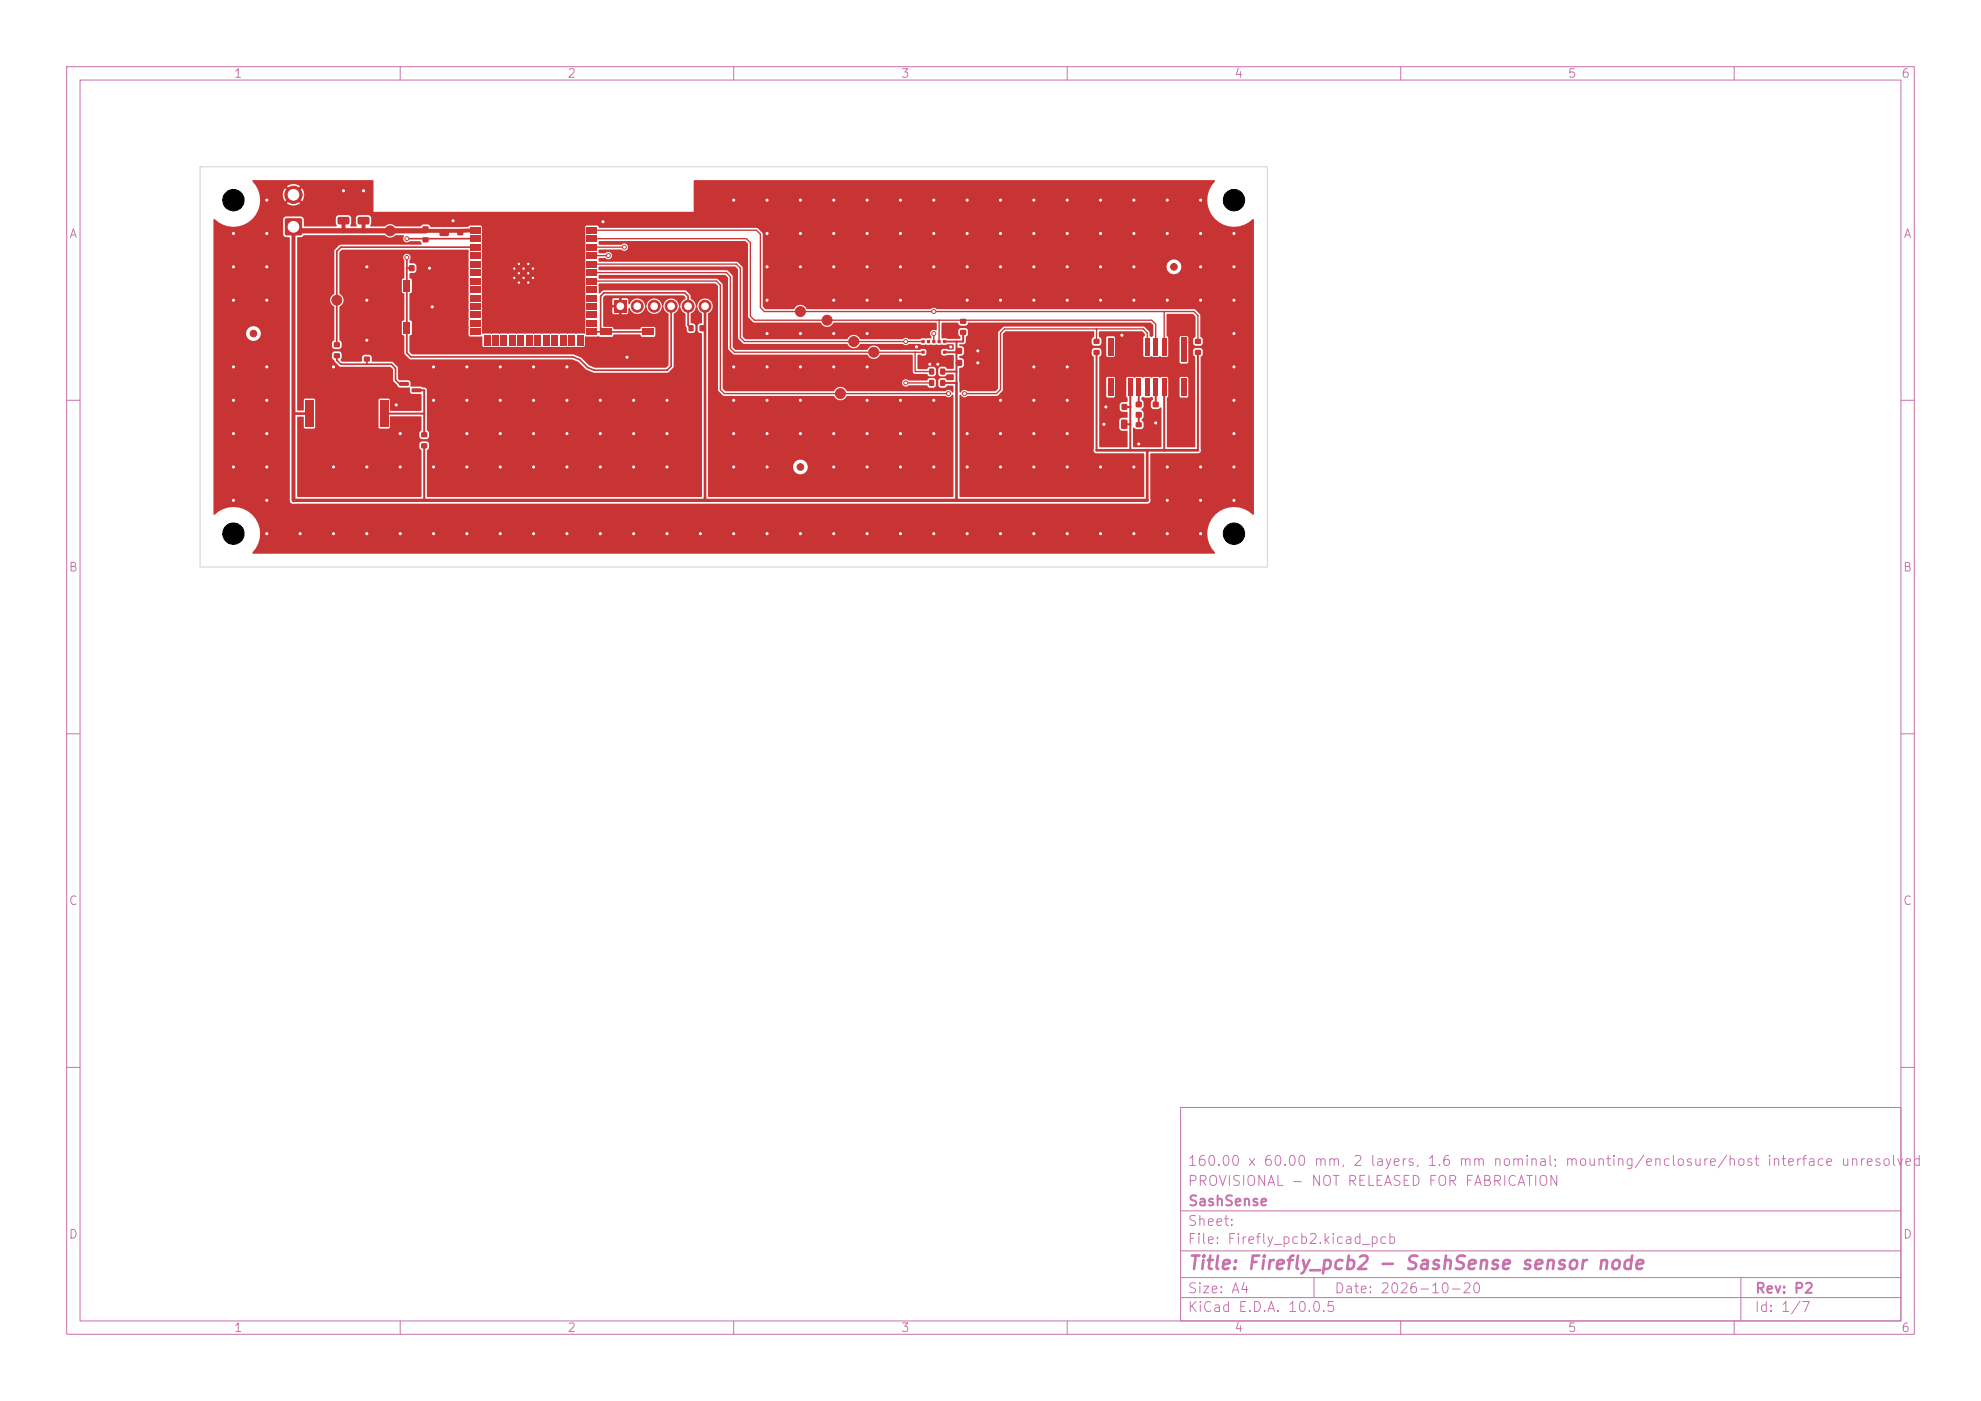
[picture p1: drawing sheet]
<svg xmlns="http://www.w3.org/2000/svg" width="297mm" height="210mm" viewBox="0 0 297 210" stroke-linecap="round" stroke-linejoin="round" font-family="sans-serif">
<defs><g id="words">
<text font-size="2" fill="#c872ab" x="178" y="190.8">Title: Firefly_pcb2 - SashSense sensor node</text>
<g font-size="1.5" fill="#c872ab">
<text x="178" y="178.1">PROVISIONAL - NOT RELEASED FOR FABRICATION</text>
<text x="178" y="175.1">160.00 x 60.00 mm, 2 layers, 1.6 mm nominal; mounting/enclosure/host interface unresolved</text>
<text x="178" y="184.1">Sheet:</text>
<text x="178" y="181.1">SashSense</text>
<text x="178" y="186.8">File: Firefly_pcb2.kicad_pcb</text>
<text x="178" y="197">KiCad E.D.A. 10.0.5</text>
<text x="178" y="194.2">Size: A4</text>
<text x="200" y="194.2">Date: 2026-10-20</text>
<text x="263" y="197">Id: 1/7</text>
<text x="263" y="194.2">Rev: P2</text>
</g>
<g font-size="1.3" fill="#c872ab">
<text x="35" y="12">1</text>
<text x="85" y="12">2</text>
<text x="135" y="12">3</text>
<text x="185" y="12">4</text>
<text x="235" y="12">5</text>
<text x="285" y="12">6</text>
<text x="10.3" y="36">A</text>
<text x="285.3" y="36">A</text>
<text x="10.2" y="86">B</text>
<text x="285.2" y="86">B</text>
<text x="10.2" y="136">C</text>
<text x="285.2" y="136">C</text>
<text x="10.2" y="186">D</text>
<text x="285.2" y="186">D</text>
<text x="35" y="200">1</text>
<text x="85" y="200">2</text>
<text x="135" y="200">3</text>
<text x="185" y="200">4</text>
<text x="235" y="200">5</text>
<text x="285" y="200">6</text>
</g>
</g></defs>
<g fill="none" stroke="#c872ab" stroke-width=".15">
<path d="M10 10h277v190h-277zM12 12h273v186h-273zM60 10v2M110 10v2M160 10v2M210 10v2M260 10v2M10 60h2M285 60h2M10 110h2M285 110h2M10 160h2"/>
<path d="M177 166h108v32h-108zM285 160h2M60 198v2M110 198v2M160 198v2M177 194.5h108M177 191.5h108M177 187.5h108M177 181.5h108M197 191.5v3M210 198v2M260 198v2"/>
<path d="M261 191.5v6.5"/>
</g>
<g fill="#c83434">
<path d="M168.2 60.6h.8v.8h-.8z"/>
<path d="M166.6 60.6h.8v.8h-.8z"/>
</g>
<circle cx="48" cy="30" r=".75" fill="#c83434" stroke="#c83434" stroke-width=".15"/>
<g fill="#c83434">
<path d="M68.6 34.5h.8v.7h-.8z"/>
<path d="M68.6 32.9h.8v.8h-.8z"/>
<path d="M65.9 34.5l1.3-.1 .1 .3v.5l-.2 .2h-1.1l-.1-.2z"/>
<path d="M65.9 32.6l1.3-.1 .1 .3v.5l-.2 .2h-1.1l-.1-.2z"/>
<path d="M141 55.3h.7v.8h-.7z"/>
<path d="M139.3 55.3h.7v.8h-.7z"/>
<path d="M172.9 60.2h.8v.8h-.8z"/>
<path d="M172.9 61.8h.8v.8h-.8z"/>
<path d="M92.1 45h1.8v1.8h-1.8z"/>
</g>
<g fill="#c83434" stroke="#c83434" stroke-width=".15">
<circle cx="95.5" cy="45.9" r=".9"/>
<circle cx="98.1" cy="45.9" r=".9"/>
<circle cx="100.6" cy="45.9" r=".9"/>
<circle cx="103.2" cy="45.9" r=".9"/>
<circle cx="105.7" cy="45.9" r=".9"/>
</g>
<g fill="#c83434">
<path d="M90 49.3h1.7v1h-1.7z"/>
<path d="M96.3 49.3h1.7v1h-1.7z"/>
<path d="M90 53.1h1.7v1h-1.7z"/>
<path d="M96.3 53.1h1.7v1h-1.7z"/>
<path d="M179.2 52.5h.8v.7h-.8z"/>
<path d="M179.2 50.8h.8v.7h-.8z"/>
</g>
<g fill="#c83434" stroke="#c83434" stroke-width=".15">
<circle cx="120" cy="70" r=".5"/>
<circle cx="124" cy="48" r=".75"/>
<circle cx="38" cy="50" r=".5"/>
</g>
<g fill="#c83434">
<path d="M59.9 57.3h1.3l.1 .5-.2 .1-1.2-.1-.1-.1z"/>
<path d="M59.9 59.2h1.3l.1 .5-.2 .1-1.2-.1-.1-.1z"/>
<path d="M61.7 58.2h1.4l.1 .5-.2 .1h-1.2l-.1-.1z"/>
</g>
<circle cx="58.5" cy="34.6" r=".75" fill="#c83434" stroke="#c83434" stroke-width=".15"/>
<g fill="#c83434">
<path d="M143.4 54h.8v.8h-.8z"/>
<path d="M145 54h.8v.8h-.8z"/>
<path d="M63.4 34h.8v.6h-.8z"/>
<path d="M63.4 35.6h.8v.7h-.8z"/>
<path d="M170.3 63.3h.8v.7h-.8z"/>
<path d="M170.3 65h.8v.7h-.8z"/>
<path d="M53.7 32.6l1.5-.1 .2 .3v.7l-.3 .2-1.3-.1-.2-.2z"/>
<path d="M53.7 29.6h1.5l.2 .2v.7l-.3 .2h-1.3l-.2-.2z"/>
<path d="M141.6 52.6h.3v.2h-.3z"/>
<path d="M141.4 52.6h.4v.4h-.4z"/>
<path d="M140.6 52.6h.4v.4h-.4z"/>
<path d="M139.8 52.6h.4v.4h-.4z"/>
<path d="M139 52.6h.4v.4h-.4z"/>
<path d="M138.2 52.6h.4v.4h-.4z"/>
<path d="M138.2 51.8h.4v.4h-.4z"/>
<path d="M138.2 51h.4v.4h-.4z"/>
<path d="M139 51h.4v.4h-.4z"/>
<path d="M139.8 51h.4v.4h-.4z"/>
<path d="M140.6 51h.4v.4h-.4z"/>
<path d="M141.4 51h.4v.4h-.4z"/>
<path d="M141.4 51.8h.4v.4h-.4z"/>
<path d="M45.8 60h1.2v4h-1.2z"/>
<path d="M57 60h1.2v4h-1.2z"/>
<path d="M143.4 52.2h.8v.8h-.8z"/>
<path d="M145 52.2h.8v.8h-.8z"/>
<path d="M70.5 32.8h1.5v.9h-1.5z"/>
<path d="M70.5 34.1h1.5v.9h-1.5z"/>
<path d="M70.5 35.3h1.5v.9h-1.5z"/>
<path d="M70.5 36.6h1.5v.9h-1.5z"/>
<path d="M70.5 37.9h1.5v.9h-1.5z"/>
<path d="M70.5 39.1h1.5v.9h-1.5z"/>
<path d="M70.5 40.4h1.5v.9h-1.5z"/>
<path d="M70.5 41.7h1.5v.9h-1.5z"/>
<path d="M70.5 43h1.5v.9h-1.5z"/>
<path d="M70.5 44.2h1.5v.9h-1.5z"/>
<path d="M70.5 45.5h1.5v.9h-1.5z"/>
<path d="M70.5 46.8h1.5v.9h-1.5z"/>
<path d="M70.5 48h1.5v.9h-1.5z"/>
<path d="M70.5 49.3h1.5v.9h-1.5z"/>
<path d="M72.6 50.3h.9v1.5h-.9z"/>
<path d="M73.8 50.3h.9v1.5h-.9z"/>
<path d="M75.1 50.3h.9v1.5h-.9z"/>
<path d="M76.4 50.3h.9v1.5h-.9z"/>
<path d="M77.6 50.3h.9v1.5h-.9z"/>
<path d="M78.9 50.3h.9v1.5h-.9z"/>
<path d="M80.2 50.3h.9v1.5h-.9z"/>
<path d="M81.5 50.3h.9v1.5h-.9z"/>
<path d="M82.7 50.3h.9v1.5h-.9z"/>
<path d="M84 50.3h.9v1.5h-.9z"/>
<path d="M85.3 50.3h.9v1.5h-.9z"/>
<path d="M86.5 50.3h.9v1.5h-.9z"/>
<path d="M88 49.3h1.5v.9h-1.5z"/>
<path d="M88 48h1.5v.9h-1.5z"/>
<path d="M88 46.8h1.5v.9h-1.5z"/>
<path d="M88 45.5h1.5v.9h-1.5z"/>
<path d="M88 44.2h1.5v.9h-1.5z"/>
<path d="M88 43h1.5v.9h-1.5z"/>
<path d="M88 41.7h1.5v.9h-1.5z"/>
<path d="M88 40.4h1.5v.9h-1.5z"/>
<path d="M88 39.1h1.5v.9h-1.5z"/>
<path d="M88 37.9h1.5v.9h-1.5z"/>
<path d="M88 36.6h1.5v.9h-1.5z"/>
<path d="M88 35.3h1.5v.9h-1.5z"/>
<path d="M88 34.1h1.5v.9h-1.5z"/>
<path d="M88 32.8h1.5v.9h-1.5z"/>
</g>
<g fill="#c83434" stroke="#c83434" stroke-width=".15">
<circle cx="77.1" cy="40.3" r=".3"/>
<circle cx="77.1" cy="41.7" r=".3"/>
<circle cx="77.8" cy="39.6" r=".3"/>
<circle cx="77.8" cy="41" r=".3"/>
<circle cx="77.8" cy="42.4" r=".3"/>
<circle cx="78.5" cy="40.3" r=".3"/>
</g>
<path d="M76.5 39h3.9v3.9h-3.9z" fill="#c83434"/>
<g fill="#c83434" stroke="#c83434" stroke-width=".15">
<circle cx="78.5" cy="41.7" r=".3"/>
<circle cx="79.2" cy="39.6" r=".3"/>
<circle cx="79.2" cy="41" r=".3"/>
<circle cx="79.2" cy="42.4" r=".3"/>
<circle cx="79.9" cy="40.3" r=".3"/>
<circle cx="79.9" cy="41.7" r=".3"/>
<circle cx="176" cy="40" r=".5"/>
</g>
<g fill="#c83434">
<path d="M50.7 32.6l1.5-.1 .2 .3v.7l-.3 .2-1.3-.1-.2-.2z"/>
<path d="M50.7 29.6h1.5l.2 .2v.7l-.3 .2h-1.3l-.2-.2z"/>
<path d="M54.6 53.5h.8v.7h-.8z"/>
<path d="M54.6 51.8h.8v.7h-.8z"/>
<path d="M50.1 51.3h.8v.7h-.8z"/>
<path d="M50.1 53h.8v.7h-.8z"/>
<path d="M63.2 66.5h.8v.7h-.8z"/>
<path d="M63.2 64.8h.8v.7h-.8z"/>
<path d="M170.3 60.2h.8v.8h-.8z"/>
<path d="M170.3 61.8h.8v.8h-.8z"/>
<path d="M164 52.5h.8v.7h-.8z"/>
<path d="M164 50.8h.8v.7h-.8z"/>
<path d="M168.1 62.9h.7l.2 .1v1.1l-.1 .2h-.6l-.2-.1z"/>
<path d="M166.2 62.9h.7l.2 .1v1.1l-.1 .2h-.6l-.2-.1z"/>
<path d="M177.1 50.7h.8v3.6h-.8z"/>
<path d="M174.2 50.7h.7v2.6h-.7z"/>
<path d="M172.9 50.7h.7v2.6h-.7z"/>
<path d="M171.7 50.7h.6v2.6h-.6z"/>
<path d="M170.4 50.7h.7v2.6h-.7z"/>
<path d="M169.1 50.7h.7v2.6h-.7z"/>
<path d="M166.1 50.7h.8v2.6h-.8z"/>
<path d="M166.1 56.8h.8v2.6h-.8z"/>
<path d="M169.1 56.8h.7v2.6h-.7z"/>
<path d="M170.4 56.8h.7v2.6h-.7z"/>
<path d="M171.7 56.8h.6v2.6h-.6z"/>
<path d="M172.9 56.8h.7v2.6h-.7z"/>
<path d="M174.2 56.8h.7v2.6h-.7z"/>
<path d="M177.1 56.8h.8v2.6h-.8z"/>
<path d="M104.9 48.8h.7v.8h-.7z"/>
<path d="M103.3 48.8h.6v.8h-.6z"/>
<path d="M144 49.5h.8v.7h-.8z"/>
<path d="M144 47.8h.8v.7h-.8z"/>
</g>
<g fill="#c83434" stroke="#c83434" stroke-width=".15">
<circle cx="120" cy="46.7" r=".75"/>
<circle cx="50.5" cy="45" r=".75"/>
</g>
<path d="M42.8 32.8h2.4v2.4h-2.4z" fill="#c83434"/>
<g fill="#c83434" stroke="#c83434" stroke-width=".15">
<circle cx="44" cy="29.2" r="1.3"/>
<circle cx="126" cy="59" r=".75"/>
</g>
<g fill="#c83434">
<path d="M60.5 48.3h1v1.7h-1z"/>
<path d="M60.5 42h1v1.7h-1z"/>
<path d="M64.3 48.3h1v1.7h-1z"/>
<path d="M64.3 42h1v1.7h-1z"/>
</g>
<g fill="#c83434" stroke="#c83434" stroke-width=".15">
<circle cx="128" cy="51.2" r=".75"/>
<circle cx="131" cy="52.8" r=".75"/>
</g>
<g fill="#c83434">
<path d="M61.3 39.8h.8v.8h-.8z"/>
<path d="M62.9 39.8h.8v.8h-.8z"/>
<path d="M141 57h.7v.8h-.7z"/>
<path d="M139.3 57h.7v.8h-.7z"/>
</g>
<g fill="#c83434" stroke="#c83434" stroke-width=".15">
<circle cx="185" cy="40" r=".3"/>
<circle cx="150" cy="45" r=".3"/>
<circle cx="155" cy="80" r=".3"/>
<circle cx="105" cy="80" r=".3"/>
<circle cx="140" cy="35" r=".3"/>
<circle cx="115" cy="80" r=".3"/>
<circle cx="175" cy="80" r=".3"/>
<circle cx="146.6" cy="54.4" r=".3"/>
<circle cx="35" cy="55" r=".3"/>
<circle cx="168.2" cy="50.3" r=".3"/>
<circle cx="70" cy="55" r=".3"/>
<circle cx="65" cy="60" r=".3"/>
<circle cx="125" cy="55" r=".3"/>
<circle cx="40" cy="60" r=".3"/>
<circle cx="115" cy="40" r=".3"/>
<circle cx="155" cy="55" r=".3"/>
<circle cx="170" cy="30" r=".3"/>
<circle cx="180" cy="45" r=".3"/>
<circle cx="80" cy="80" r=".3"/>
<circle cx="50" cy="55" r=".3"/>
<circle cx="35" cy="40" r=".3"/>
<circle cx="85" cy="65" r=".3"/>
<circle cx="110" cy="60" r=".3"/>
<circle cx="120" cy="35" r=".3"/>
<circle cx="160" cy="40" r=".3"/>
<circle cx="155" cy="45" r=".3"/>
<circle cx="175" cy="70" r=".3"/>
<circle cx="145" cy="45" r=".3"/>
<circle cx="115" cy="70" r=".3"/>
<circle cx="155" cy="40" r=".3"/>
<circle cx="185" cy="45" r=".3"/>
<circle cx="140" cy="65" r=".3"/>
<circle cx="125" cy="40" r=".3"/>
<circle cx="165.8" cy="61" r=".3"/>
<circle cx="135" cy="30" r=".3"/>
<circle cx="70" cy="70" r=".3"/>
<circle cx="185" cy="35" r=".3"/>
<circle cx="80" cy="55" r=".3"/>
<circle cx="150" cy="65" r=".3"/>
<circle cx="60" cy="65" r=".3"/>
<circle cx="110" cy="65" r=".3"/>
<circle cx="80" cy="70" r=".3"/>
<circle cx="175" cy="45" r=".3"/>
<circle cx="165.5" cy="63.6" r=".3"/>
<circle cx="110" cy="30" r=".3"/>
<circle cx="130" cy="80" r=".3"/>
<circle cx="110" cy="55" r=".3"/>
<circle cx="130" cy="55" r=".3"/>
<circle cx="115" cy="60" r=".3"/>
<circle cx="130" cy="40" r=".3"/>
<circle cx="140" cy="80" r=".3"/>
<circle cx="115" cy="35" r=".3"/>
<circle cx="170" cy="35" r=".3"/>
<circle cx="135" cy="70" r=".3"/>
<circle cx="125" cy="50" r=".3"/>
<circle cx="54.5" cy="28.6" r=".3"/>
<circle cx="137.4" cy="52" r=".3"/>
<circle cx="75" cy="60" r=".3"/>
<circle cx="95" cy="80" r=".3"/>
<circle cx="40" cy="30" r=".3"/>
<circle cx="185" cy="60" r=".3"/>
<circle cx="70" cy="60" r=".3"/>
<circle cx="145" cy="35" r=".3"/>
<circle cx="160" cy="65" r=".3"/>
<circle cx="150" cy="35" r=".3"/>
<circle cx="180" cy="70" r=".3"/>
<circle cx="135" cy="65" r=".3"/>
<circle cx="75" cy="80" r=".3"/>
<circle cx="170" cy="40" r=".3"/>
<circle cx="55" cy="80" r=".3"/>
<circle cx="60" cy="80" r=".3"/>
<circle cx="35" cy="35" r=".3"/>
<circle cx="110" cy="70" r=".3"/>
<circle cx="130" cy="60" r=".3"/>
<circle cx="100" cy="60" r=".3"/>
<circle cx="160" cy="35" r=".3"/>
<circle cx="130" cy="35" r=".3"/>
<circle cx="135" cy="40" r=".3"/>
<circle cx="140" cy="70" r=".3"/>
<circle cx="185" cy="50" r=".3"/>
<circle cx="60" cy="70" r=".3"/>
<circle cx="75" cy="65" r=".3"/>
<circle cx="150" cy="70" r=".3"/>
<circle cx="110" cy="80" r=".3"/>
<circle cx="173.3" cy="63.4" r=".3"/>
<circle cx="145" cy="30" r=".3"/>
<circle cx="120" cy="65" r=".3"/>
<circle cx="55" cy="70" r=".3"/>
<circle cx="180" cy="75" r=".3"/>
<circle cx="35" cy="45" r=".3"/>
<circle cx="70" cy="80" r=".3"/>
<circle cx="120" cy="50" r=".3"/>
<circle cx="155" cy="65" r=".3"/>
<circle cx="165" cy="80" r=".3"/>
<circle cx="175" cy="35" r=".3"/>
<circle cx="135" cy="80" r=".3"/>
<circle cx="115" cy="30" r=".3"/>
<circle cx="85" cy="60" r=".3"/>
<circle cx="100" cy="80" r=".3"/>
<circle cx="75" cy="70" r=".3"/>
<circle cx="55" cy="45" r=".3"/>
<circle cx="55" cy="51" r=".3"/>
<circle cx="67.9" cy="33.1" r=".3"/>
<circle cx="155" cy="35" r=".3"/>
<circle cx="135" cy="35" r=".3"/>
<circle cx="85" cy="80" r=".3"/>
<circle cx="120" cy="30" r=".3"/>
<circle cx="125" cy="45" r=".3"/>
<circle cx="165" cy="45" r=".3"/>
<circle cx="180" cy="80" r=".3"/>
<circle cx="175" cy="75" r=".3"/>
<circle cx="140" cy="40" r=".3"/>
<circle cx="115" cy="50" r=".3"/>
<circle cx="80" cy="65" r=".3"/>
<circle cx="165" cy="40" r=".3"/>
<circle cx="135" cy="45" r=".3"/>
<circle cx="90" cy="65" r=".3"/>
<circle cx="155" cy="30" r=".3"/>
<circle cx="120" cy="55" r=".3"/>
<circle cx="140" cy="30" r=".3"/>
<circle cx="160" cy="30" r=".3"/>
<circle cx="175" cy="30" r=".3"/>
<circle cx="50" cy="70" r=".3"/>
<circle cx="165" cy="35" r=".3"/>
<circle cx="125" cy="30" r=".3"/>
<circle cx="35" cy="65" r=".3"/>
<circle cx="80" cy="60" r=".3"/>
<circle cx="59.4" cy="60.7" r=".3"/>
<circle cx="145" cy="65" r=".3"/>
<circle cx="160" cy="70" r=".3"/>
<circle cx="35" cy="75" r=".3"/>
<circle cx="145" cy="80" r=".3"/>
<circle cx="85" cy="70" r=".3"/>
<circle cx="160" cy="55" r=".3"/>
<circle cx="120" cy="40" r=".3"/>
<circle cx="40" cy="45" r=".3"/>
<circle cx="140" cy="60" r=".3"/>
<circle cx="55" cy="40" r=".3"/>
<circle cx="160" cy="45" r=".3"/>
<circle cx="64.8" cy="46" r=".3"/>
<circle cx="125" cy="80" r=".3"/>
<circle cx="35" cy="60" r=".3"/>
<circle cx="142.5" cy="52" r=".3"/>
<circle cx="185" cy="65" r=".3"/>
<circle cx="146.6" cy="52.6" r=".3"/>
<circle cx="160" cy="80" r=".3"/>
<circle cx="165" cy="70" r=".3"/>
<circle cx="65" cy="55" r=".3"/>
<circle cx="40" cy="70" r=".3"/>
<circle cx="120" cy="60" r=".3"/>
<circle cx="90" cy="60" r=".3"/>
<circle cx="45" cy="80" r=".3"/>
<circle cx="125" cy="70" r=".3"/>
<circle cx="180" cy="40" r=".3"/>
<circle cx="65" cy="80" r=".3"/>
<circle cx="139.4" cy="54.6" r=".3"/>
<circle cx="135" cy="60" r=".3"/>
<circle cx="90" cy="70" r=".3"/>
<circle cx="150" cy="40" r=".3"/>
<circle cx="170" cy="80" r=".3"/>
<circle cx="160" cy="60" r=".3"/>
<circle cx="155" cy="60" r=".3"/>
<circle cx="100" cy="70" r=".3"/>
<circle cx="95" cy="70" r=".3"/>
<circle cx="65" cy="70" r=".3"/>
<circle cx="90.4" cy="33.2" r=".3"/>
<circle cx="115" cy="55" r=".3"/>
<circle cx="90" cy="80" r=".3"/>
<circle cx="51.5" cy="28.6" r=".3"/>
<circle cx="155" cy="70" r=".3"/>
<circle cx="75" cy="55" r=".3"/>
<circle cx="130" cy="45" r=".3"/>
<circle cx="185" cy="75" r=".3"/>
<circle cx="170.7" cy="66.6" r=".3"/>
<circle cx="85" cy="55" r=".3"/>
<circle cx="94" cy="53.6" r=".3"/>
<circle cx="125" cy="65" r=".3"/>
<circle cx="150" cy="60" r=".3"/>
<circle cx="150" cy="30" r=".3"/>
<circle cx="180" cy="35" r=".3"/>
<circle cx="170" cy="45" r=".3"/>
<circle cx="40" cy="65" r=".3"/>
<circle cx="50" cy="80" r=".3"/>
<circle cx="115" cy="65" r=".3"/>
<circle cx="130" cy="70" r=".3"/>
<circle cx="40" cy="75" r=".3"/>
<circle cx="130" cy="50" r=".3"/>
<circle cx="95" cy="65" r=".3"/>
<circle cx="145" cy="70" r=".3"/>
<circle cx="70" cy="65" r=".3"/>
<circle cx="40" cy="55" r=".3"/>
<circle cx="95" cy="60" r=".3"/>
<circle cx="35" cy="70" r=".3"/>
<circle cx="130" cy="65" r=".3"/>
<circle cx="40" cy="35" r=".3"/>
<circle cx="170" cy="70" r=".3"/>
<circle cx="40" cy="40" r=".3"/>
<circle cx="180" cy="30" r=".3"/>
<circle cx="130" cy="30" r=".3"/>
<circle cx="40" cy="80" r=".3"/>
<circle cx="64.4" cy="40.2" r=".3"/>
<circle cx="140.6" cy="54.6" r=".3"/>
<circle cx="150" cy="80" r=".3"/>
<circle cx="120" cy="80" r=".3"/>
<circle cx="165" cy="30" r=".3"/>
<circle cx="185" cy="55" r=".3"/>
<circle cx="185" cy="70" r=".3"/>
<circle cx="100" cy="65" r=".3"/>
<circle cx="115" cy="45" r=".3"/>
<circle cx="125" cy="35" r=".3"/>
<circle cx="145" cy="40" r=".3"/>
<circle cx="91.2" cy="38.3" r=".3"/>
<circle cx="93.6" cy="37" r=".3"/>
<circle cx="61" cy="35.8" r=".3"/>
<circle cx="61" cy="38.6" r=".3"/>
<circle cx="140" cy="50" r=".3"/>
<circle cx="140" cy="46.7" r=".3"/>
<circle cx="135.8" cy="57.4" r=".3"/>
<circle cx="135.8" cy="51.2" r=".3"/>
<circle cx="144.6" cy="59" r=".3"/>
<circle cx="142.2" cy="59" r=".3"/>
</g>
<g fill="none" stroke="#c83434" stroke-width=".3">
<path d="M55 51v1.2M62.4 58.5h1.2v6.7M105.3 49.2h.4M139.2 53.9h1.6M139.4 53.9v.7M140.6 53.9v.7M141.3 55.7h2.1M141.6 52.8h1.8M143.4 51.2v6.2h-2.1M143.4 54.4h.4M143.4 52.6h.4M144.4 49.8v1.4h-2.8"/>
<path d="M164.4 52.8v14.7M168.2 50.3h2.5v1.7M169.5 50.3v1.7M169.5 58.1v9.4M170.7 58.1v2.5M173.3 58.1v2.5M174.5 58.1v9.4M179.6 52.8v14.7M57.6 62h6M63.6 66.8v8.2M165.8 61h1.2M168.5 63.6h1"/>
<path d="M168.6 61h.9M170.7 62.2v1.5M170.7 65.3v1.3M173.3 62.2v1.2"/>
</g>
<path d="M44 34.6v40.4M51.5 28.6v1.5M51.5 33.1v1.5M54.5 28.6v1.5M54.5 33.1v1.5M71.3 34.5l-7.5 .1" fill="none" stroke="#c83434" stroke-width=".6"/>
<path d="M44 34.6h19.8" fill="none" stroke="#c83434" stroke-width=".8"/>
<g fill="none" stroke="#c83434" stroke-width=".4">
<path d="M66.6 33l2.4 .3 2.3-.1M88.7 33.2h1.7M60.6 59.5l-1.2 1.2M63.3 40.2h1.1M64.8 42.9v6.3M90.8 53.6h6.3M105.7 45.9v29.1M143.4 57.4v17.6M145.4 52.6h1.2M145.4 54.4h1.2M44 62h2.4M164.4 67.5h15.2"/>
<path d="M165.5 63.6h1.1M172 67.5v7.5"/>
</g>
<path d="M44 75h128" fill="none" stroke="#c83434" stroke-width=".5"/>
<g fill="none" stroke="#c83434" stroke-width=".2">
<path d="M88.7 38.3h2.5M88.7 37.1h4.9M88.7 34.5h24.7l.6 .6v11l.6 .6h64.4l.6 .6v3.9M88.7 35.8h23.2l.6 .6v11l.6 .6h59.6l.6 .6v3.4M88.7 39.6h21.7l.6 .6v10.4l.6 .6h26.8M88.7 40.9h20.2l.6 .6v10.7l.6 .6h28.3M88.7 42.1h18.7l.6 .6v15.7l.6 .6h33.6M135.8 57.4h3.9M137.2 52.8v2.9h2.5M137.4 52h1M140 50v1.2M140.8 48v3.2"/>
<path d="M141.6 52h.9M144.4 48v.2M164.4 49.3v1.9M172 52v-2.1l-.6-.6h-20.8l-.6 .6v8.5l-.6 .6h-4.8M174.5 46.7v5.3"/>
</g>
<path d="M61 38.6v14.3l.6 .6h24.3l1 .4 1.2 1.2 1 .4h10.9l.6-.6v-9M61 35.8h10.3M71.3 37.1h-20.2l-.6 .6v14M50.5 53.3v.7l.6 .6h7.6l.6 .6v1.8l.6 .6h.7M55 53.8v.8M61 40.2h.7M88.7 49.8h8.4M103.6 49.2l-.4-.4v-4.4l-.5-.5h-12.2l-.4 .5v5.4M139.2 52.8v1.1M140 52.8v1.1M140.8 52.8v1.1" fill="none" stroke="#c83434" stroke-width=".25"/>
<g fill="#c83434">
<path d="M44.6 35.6l.6-.1 .4-.2h12.1a1.12 1.12 0 0 0 1.6 0h1.2l.1 .1a.58 .58 0 0 0 0 .8 .58 .58 0 0 0 .9 0h1.5a.3 .3 0 0 1 .1 .5h-12.1l-.9 .9v6.5a1.08 1.08 0 0 0-.6 .9 1.08 1.08 0 0 0 .6 1v4.9l-.3 .5v.6l.1 .2 .2 .1h.7l.3-.1 .1-.3v-.6l-.3-.3v-5.1a1.08 1.08 0 0 0 .6-.9 1.08 1.08 0 0 0-.6-1v-6.1l.4-.5h18.9l.1 .3-.1 12.5 .3 .3 1.8-.1v1.4l.2 .2h15l.2-.2v-1.3l.1-.1 3.9 .1 .4-.4h3.8l.4 .4h1.8l.2-.2v-1.1l-.3-.2h-1.7l-.4 .4h-3.8l-.3-.4h-1.3l-.1-4.5 .4-.2h11.7l.3 .3-.1 .2a1.49 1.49 0 0 0-.8 1.1h-.1a1.18 1.18 0 0 0-1.2-1.1 1.18 1.18 0 0 0-1.2 1.1 .29 .29 0 0 1-.3-.4 1.17 1.17 0 0 0-1.2-.7 1.17 1.17 0 0 0-1 1.1 .29 .29 0 0 1-.3-.4 1.21 1.21 0 0 0-1.2-.8 1.21 1.21 0 0 0-1.1 .9l-.1-.1v-.6l-.2-.2h-.8v.7h-.4v-.7h-.9l-.1 .2v.8h.7v.4h-.7v.8l.2 .2h.8v-.7h.4v.7h.8l.2-.2v-.7h.2a1.18 1.18 0 0 0 1.3 .8 1.18 1.18 0 0 0 1-1.1h.1a1.21 1.21 0 0 0 1.2 1.1 1.21 1.21 0 0 0 1.3-1.1l.2 .1a1.62 1.62 0 0 0 .7 1.1v7.6l-.4 .4h-10.6l-.9-.4-1.2-1.1-1.2-.5h-24.1l-.4-.4v-2.3l.4-.4v-1.7l-.4-.4v-3.8l.4-.4v-1.7l-.1-.2-.3-.1v-.7v-.1h.7l.2-.1 .1-.2v-.7l-.2-.4h-.8v-.5a.56 .56 0 0 0-.1-.8 .56 .56 0 0 0-.8 .1 .56 .56 0 0 0 .1 .8v2.5l-.4 .4v1.7l.4 .4v3.8l-.4 .4v1.7l.4 .4 .1 2.6 .7 .8 24.4 .1a3.2 3.2 0 0 1 2 1.4l1.3 .6 11.2-.1 .7-.9v-7.9a1.56 1.56 0 0 0 .9-1.1h.1a1.68 1.68 0 0 0 .8 1.2v1.7l.3 1 .3 .1h.5l.2-.1 .2-.2v-.8a.77 .77 0 0 0-.8-.4l.1-1.4a1.48 1.48 0 0 0 .8-1.1h.1a1.57 1.57 0 0 0 .7 1.1v1.4l-.4 .1-.2 .4 .1 .8 .5 .3v24.5h-41.1l-.1-.1v-6.9l.3-.4v-.6l-.1-.2-.2-.1h-.7l-.3 .1-.1 .3v.5l.3 .4-.1 7h-18.4l-.1-.1v-11.8l.1-.1h.8v1.5l.2 .2h1.5l.1-4.2-.3-.3-1.3 .1-.2 .2v1.5h-.9v-8.4h5.2v.6l.4 .5 .9 .8h7.5l.3 .4 .1 1.7 .7 .9 1.7 .1h.1v.7l.1 .2 1.6 .1v2.4l-.1 .1h-4.5l-.1-.1-.1-1.7h-1.5l-.2 .2 .1 4.1 .2 .2 1.4-.1 .1-1.8h4.6l.1 .1v2l-.3 .4v.7l.3 .2h.9l.2-.3v-.6l-.3-.4v-6.2l-.2-.2-.6-.1h-1.6l-.1-.7-.2-.3h-1.5l-.1-.3-.1-1.6-.7-.8-3.1-.1-.1-.8-.4-.2h-.7l-.2 .1-.1 .2v.7h-.1h-2.9l-.3-.2 .2-.4v-.6l-.1-.2-.3-.1h-.8l-.2 .4h-5.2z"/>
<path d="M89.8 42.5h17.5l.3 .4v15.5l.8 .9 16.6 .1a1.12 1.12 0 0 0 1 .6 1.12 1.12 0 0 0 1-.6h14.7a.6 .6 0 0 0 1-.2h.2v.1v15.2l-36.7-.1v-4.5h12.7a1.1 1.1 0 0 0 1.5 1.1 1.1 1.1 0 0 0 .3-1.8 1.1 1.1 0 0 0-1.8 .5v.2h-12.7v-22.9a1.18 1.18 0 0 0 .2-2 1.18 1.18 0 0 0-1.9 .9 .29 .29 0 0 1-.3-.4l-.3-.5-.3-.2-.1-.6-.8-.7h-12.2l-.7 .5-.1-1.2z"/>
<path d="M171.2 59.6l.2-.1 .2 .1 1.1-.1 .2 .1v.3l-.3 .4v.7l.1 .2 .2 .1h.7l.4-.2 .1 .1v5.8h-4.2v-2.9h.1l.4 .2h.7l.2-.1 .2-.2v-.6l-.4-.4 .4-.6-.1-.6-.2-.3a.14 .14 0 0 1-.1-.1 .14 .14 0 0 1 .1-.1l.2-.3 .1-.6-.4-.5z"/>
<path d="M141.2 48.4h2.4l.3 .4h.8l.3-.1 .2-.3h27.3l.4 .4v1.5l-.3 .2-.2-.2-.1-.6-.9-.8-20.9 .1-.9 .9v8.4l-.4 .3h-4.2a.55 .55 0 0 0-.9 .2l-.1 .1-.1-.2-.1-3.5a.62 .62 0 0 0 .7-.5v-.7a.68 .68 0 0 0-.7-.4v-.2a.62 .62 0 0 0 .7-.5v-.6a.55 .55 0 0 0-.6-.4v-.3h.7l.2-.2v-.9l.3-.4v-.6l-.1-.2-.2-.1h-.7l-.4 .2v.7l.3 .4-.1 .3-2.6-.1-.1-.1z"/>
<path d="M89.8 40h20.5l.3 .4v10.2l.8 .9 15.6 .1a1.12 1.12 0 0 0 1 .6 1.12 1.12 0 0 0 1-.6h6.4a.61 .61 0 0 0 .9 0h1.6l.3 .1 .6-.1 3 .1 .2-.1 1 .1-.1 .7h-1.6a.58 .58 0 0 0 0 .9l1.6-.1 .1 2-.1 .1h-.9l-.4-.3h-.7l-.2 .3v.9l.3 .2h.6l.4-.3h.9l.1 .8-.1 .1h-.9l-.4-.3h-.7l-.2 .3v.8l.1 .2 .3 .1h.5l.4-.3h.9v.9v.1h-.2a.6 .6 0 0 0-1-.2h-14.7a1.08 1.08 0 0 0-1-.6 1.08 1.08 0 0 0-1 .6h-16.2l-.4-.4v-.9h26.8a.58 .58 0 0 0 .4 .6 .58 .58 0 0 0 .7-.1h2.6l.4 .3h.7l.2-.1 .1-.2v-.8l-.1-.2-.3-.1h-.6l-.4 .3h-2.7a.55 .55 0 0 0-.6-.1 .55 .55 0 0 0-.4 .4h-26.8v-14.6l-.8-.9h-17.7l-.2-.4 .2-.2h18.9l.3 .5v10.5l.9 .9 20 .1a1.08 1.08 0 0 0 1 .6 1.08 1.08 0 0 0 1-.6h4.8v2.5l.2 .3 1.9 .1 .5 .3h.6l.3-.2v-.9l-.1-.2-.2-.1h-.7l-.4 .3h-1.3v-2.1h.3l.3 .1 .5-.1 .2-.2v-.4l-.3-.3h-.4l-.3 .1h-5.9a1.12 1.12 0 0 0-1-.6 1.12 1.12 0 0 0-1 .6h-19.8l-.3-.4v-10.6l-.8-.8-19.2-.1-.2-.3z"/>
<path d="M89.8 36.2h22l.3 .4 .1 11 .9 .8h9.9a1.12 1.12 0 0 0 1 .6 1.12 1.12 0 0 0 1-.6h15.3l.1 .1v1a.6 .6 0 0 0-.8 .2 .6 .6 0 0 0 0 .8v.2h-.1l-3.3 .1a.61 .61 0 0 0-.9 0h-6.3a1.12 1.12 0 0 0-1-.6 1.12 1.12 0 0 0-1 .6h-15.3l-.3-.4v-10.3l-.9-.8-20.7-.1-.1-.2 .1-.3h.9a.58 .58 0 0 0 .9 0 .58 .58 0 0 0 0-.8 .58 .58 0 0 0-.9 .1l-.9-.1-.1-.2 .1-.2 3.3-.1a.58 .58 0 0 0 .9 .1 .58 .58 0 0 0 0-.9 .58 .58 0 0 0-.9 .1h-3.2l-.2-.3z"/>
<path d="M32 32.9l.1-.1a4 4 0 0 0 5.6 .1h4.7l.1 2.3 .2 .3 .6 .1 .1 .1v39.4a.57 .57 0 0 0 .9 .4h127.8l.3-.2 .1-.2v-7.1h7.2a.47 .47 0 0 0 .3-.7v-13.8l.3-.4v-.6l-.1-.2-.2-.1h-.8l-.2 .1-.1 .3v.5l.3 .4v13.5h-4.1l-.2-.1v-7.2l.2-.3v-2.7h1.7l.1 2.7 .2 .2h.8l.3-.2-.1-2.8-1-.1-.3 .2h-1.7l-.2-.2h-.7l-.3 .1-.3-.1h-.7l-.3 .1-.2-.1h-.8l-.3 .1-.2-.1h-.7l-.3 .1-.3-.1h-.7l-.2 .2v2.7l.1 .2 .1 .6-.1 .1h-.9l-.2 .4v.7l.1 .2 .2 .1 .8 .1 .1 .7-.1 .1-.9 .1-.3 .4v1l.1 .3 .3 .2h.8l.1 .1-.1 2.3h-4.1l-.1-.1v-10.2h1v2.7l.3 .2h.8l.2-.2 .1-2.7-.3-.2h-.9l-.2 .2h-1v-3.2l.3-.4v-.6l-.1-.2-.2-.1h-.7l-.3 .1-.1 .3v.5l.3 .4v13.8a.45 .45 0 0 0 .3 .7h7.2v6.4l-27.6 .1v-15.2v-.1h.2a.6 .6 0 0 0 1 .2h4.3l.9-.8 .1-8.5 .4-.4h13.1l.1 .1v.6l-.3 .5v.6l.2 .3h1l.2-.4v-.5l-.1-.3h.8v2.7l.3 .2h.8l.2-.2v-2.7l-.2-.2h-.8l-.3 .2h-.8l-.2-.2v-.7h6.5l.3 .4v.3l-.2 .2v2.7l.2 .2h.8l.3-.1 .2 .1h.7l.3-.1 .3 .1h.8l.1-.2v-2.7h1.7l.1 3.7 .2 .2h.8l.3-.2-.1-3.7-.2-.2h-.8l-.3 .2h-1.7l-.2-.3v-3.1l.1-.1h3.9l.3 .4v2.9l-.3 .4v.7l.1 .2 .2 .1h.7l.4-.2v-.7l-.3-.5-.1-3.2-.9-.9h-38.6a.61 .61 0 0 0-.9 0h-18.5a1.08 1.08 0 0 0-1-.6 1.08 1.08 0 0 0-1 .6h-4.2l-.4-.3v-6.1h60.5a1.1 1.1 0 0 0 1.5 1.1 1.1 1.1 0 0 0 .3-1.8 1.1 1.1 0 0 0-1.8 .5v.2h-60.5v-4.8l-1-.9h-23.5l-.4-.4h-1.5l-.3 .2v16l-15.3 .1-.1-.2-.1-.8v-15.2l-1.7-.1-.3 .2h-5.6l-.4-.3-.7-.1-.5 .3h-3.7a1.12 1.12 0 0 0-1.6 0h-2.2l.1-1.3-.1-.2-.3-.2h-1.4l-.3 .2-.2 .3 .1 .8 .1 .3-.1 .1h-.9l.1-.4v-.9l-.1-.2-.3-.2h-1.4l-.3 .2-.2 .3 .1 .8 .1 .3-.1 .1h-4.7l-.1-.1-.1-1.1-.4-.3-2.3 .1-.2 .1-.2 .3h-4.7l.1-.1a4 4 0 0 0 1.1-3.7h3.5v.5l.3 .6 .6-.6 .3 .3-.6 .6 .2 .1a1.59 1.59 0 0 0 1.8-.1l-.6-.6 .3-.3 .6 .6 .1-.2a1.59 1.59 0 0 0-.1-1.8l-.6 .6-.3-.3 .6-.6-.2-.1a1.59 1.59 0 0 0-1.8 .1l.6 .6-.3 .3-.6-.6-.3 .9h-3.5a5.7 5.7 0 0 0-1.1-2l18.1-.1 .1 .1v4.7h48v-4.7l.1-.1h78l.1 .1a4 4 0 0 0 0 5.7 4 4 0 0 0 5.7 0l.1 .1-.1 44.3a4.3 4.3 0 0 0-5.1-.5 4 4 0 0 0-.6 6.2l-.1 .1-144.3-.1a4.7 4.7 0 0 0 .9-4.4 4 4 0 0 0-6.6-1.3l-.1-.1v-27.2h4.9v.2a1.1 1.1 0 0 0 1.7 .8 1.1 1.1 0 0 0 0-1.8 1.1 1.1 0 0 0-1.7 .8h-4.9z"/>
</g>
<path d="M30 25h160v60h-160z" fill="none" stroke="#d0d2cd" stroke-width=".15"/>
<g fill="#fff" stroke="#fff" stroke-width=".15">
<circle cx="185" cy="40" r=".15"/>
<circle cx="150" cy="45" r=".15"/>
<circle cx="155" cy="80" r=".15"/>
<circle cx="105" cy="80" r=".15"/>
<circle cx="140" cy="35" r=".15"/>
<circle cx="115" cy="80" r=".15"/>
<circle cx="175" cy="80" r=".15"/>
<circle cx="146.6" cy="54.4" r=".15"/>
<circle cx="35" cy="55" r=".15"/>
<circle cx="168.2" cy="50.3" r=".15"/>
<circle cx="70" cy="55" r=".15"/>
<circle cx="65" cy="60" r=".15"/>
<circle cx="125" cy="55" r=".15"/>
<circle cx="40" cy="60" r=".15"/>
<circle cx="115" cy="40" r=".15"/>
<circle cx="155" cy="55" r=".15"/>
<circle cx="170" cy="30" r=".15"/>
<circle cx="180" cy="45" r=".15"/>
<circle cx="80" cy="80" r=".15"/>
<circle cx="50" cy="55" r=".15"/>
<circle cx="35" cy="40" r=".15"/>
<circle cx="85" cy="65" r=".15"/>
<circle cx="110" cy="60" r=".15"/>
<circle cx="120" cy="35" r=".15"/>
<circle cx="160" cy="40" r=".15"/>
<circle cx="155" cy="45" r=".15"/>
<circle cx="175" cy="70" r=".15"/>
<circle cx="145" cy="45" r=".15"/>
<circle cx="115" cy="70" r=".15"/>
<circle cx="155" cy="40" r=".15"/>
<circle cx="185" cy="45" r=".15"/>
<circle cx="140" cy="65" r=".15"/>
<circle cx="125" cy="40" r=".15"/>
<circle cx="165.8" cy="61" r=".15"/>
<circle cx="135" cy="30" r=".15"/>
<circle cx="70" cy="70" r=".15"/>
<circle cx="185" cy="35" r=".15"/>
<circle cx="80" cy="55" r=".15"/>
<circle cx="150" cy="65" r=".15"/>
<circle cx="60" cy="65" r=".15"/>
<circle cx="110" cy="65" r=".15"/>
<circle cx="80" cy="70" r=".15"/>
<circle cx="175" cy="45" r=".15"/>
<circle cx="165.5" cy="63.6" r=".15"/>
<circle cx="110" cy="30" r=".15"/>
<circle cx="130" cy="80" r=".15"/>
<circle cx="110" cy="55" r=".15"/>
<circle cx="130" cy="55" r=".15"/>
<circle cx="115" cy="60" r=".15"/>
<circle cx="130" cy="40" r=".15"/>
<circle cx="140" cy="80" r=".15"/>
<circle cx="115" cy="35" r=".15"/>
<circle cx="170" cy="35" r=".15"/>
<circle cx="135" cy="70" r=".15"/>
<circle cx="125" cy="50" r=".15"/>
<circle cx="54.5" cy="28.6" r=".15"/>
<circle cx="137.4" cy="52" r=".15"/>
<circle cx="75" cy="60" r=".15"/>
<circle cx="95" cy="80" r=".15"/>
<circle cx="40" cy="30" r=".15"/>
<circle cx="185" cy="60" r=".15"/>
<circle cx="70" cy="60" r=".15"/>
<circle cx="145" cy="35" r=".15"/>
<circle cx="160" cy="65" r=".15"/>
<circle cx="150" cy="35" r=".15"/>
<circle cx="180" cy="70" r=".15"/>
<circle cx="135" cy="65" r=".15"/>
<circle cx="75" cy="80" r=".15"/>
<circle cx="170" cy="40" r=".15"/>
<circle cx="55" cy="80" r=".15"/>
<circle cx="60" cy="80" r=".15"/>
<circle cx="35" cy="35" r=".15"/>
<circle cx="110" cy="70" r=".15"/>
<circle cx="130" cy="60" r=".15"/>
<circle cx="100" cy="60" r=".15"/>
<circle cx="160" cy="35" r=".15"/>
<circle cx="130" cy="35" r=".15"/>
<circle cx="135" cy="40" r=".15"/>
<circle cx="140" cy="70" r=".15"/>
<circle cx="185" cy="50" r=".15"/>
<circle cx="60" cy="70" r=".15"/>
<circle cx="75" cy="65" r=".15"/>
<circle cx="150" cy="70" r=".15"/>
<circle cx="110" cy="80" r=".15"/>
<circle cx="173.3" cy="63.4" r=".15"/>
<circle cx="145" cy="30" r=".15"/>
<circle cx="120" cy="65" r=".15"/>
<circle cx="55" cy="70" r=".15"/>
<circle cx="180" cy="75" r=".15"/>
<circle cx="35" cy="45" r=".15"/>
<circle cx="70" cy="80" r=".15"/>
<circle cx="120" cy="50" r=".15"/>
<circle cx="155" cy="65" r=".15"/>
<circle cx="165" cy="80" r=".15"/>
<circle cx="175" cy="35" r=".15"/>
<circle cx="135" cy="80" r=".15"/>
<circle cx="115" cy="30" r=".15"/>
<circle cx="85" cy="60" r=".15"/>
<circle cx="100" cy="80" r=".15"/>
<circle cx="75" cy="70" r=".15"/>
<circle cx="55" cy="45" r=".15"/>
<circle cx="55" cy="51" r=".15"/>
<circle cx="67.9" cy="33.1" r=".15"/>
<circle cx="155" cy="35" r=".15"/>
<circle cx="135" cy="35" r=".15"/>
<circle cx="85" cy="80" r=".15"/>
<circle cx="120" cy="30" r=".15"/>
<circle cx="125" cy="45" r=".15"/>
<circle cx="165" cy="45" r=".15"/>
<circle cx="180" cy="80" r=".15"/>
<circle cx="175" cy="75" r=".15"/>
<circle cx="140" cy="40" r=".15"/>
<circle cx="115" cy="50" r=".15"/>
<circle cx="80" cy="65" r=".15"/>
<circle cx="165" cy="40" r=".15"/>
<circle cx="135" cy="45" r=".15"/>
<circle cx="90" cy="65" r=".15"/>
<circle cx="155" cy="30" r=".15"/>
<circle cx="120" cy="55" r=".15"/>
<circle cx="140" cy="30" r=".15"/>
<circle cx="160" cy="30" r=".15"/>
<circle cx="175" cy="30" r=".15"/>
<circle cx="50" cy="70" r=".15"/>
<circle cx="165" cy="35" r=".15"/>
<circle cx="125" cy="30" r=".15"/>
<circle cx="35" cy="65" r=".15"/>
<circle cx="80" cy="60" r=".15"/>
<circle cx="59.4" cy="60.7" r=".15"/>
<circle cx="145" cy="65" r=".15"/>
<circle cx="160" cy="70" r=".15"/>
<circle cx="35" cy="75" r=".15"/>
<circle cx="145" cy="80" r=".15"/>
<circle cx="85" cy="70" r=".15"/>
<circle cx="160" cy="55" r=".15"/>
<circle cx="120" cy="40" r=".15"/>
<circle cx="40" cy="45" r=".15"/>
<circle cx="140" cy="60" r=".15"/>
<circle cx="55" cy="40" r=".15"/>
<circle cx="160" cy="45" r=".15"/>
<circle cx="64.8" cy="46" r=".15"/>
<circle cx="125" cy="80" r=".15"/>
<circle cx="35" cy="60" r=".15"/>
<circle cx="142.5" cy="52" r=".15"/>
<circle cx="185" cy="65" r=".15"/>
<circle cx="146.6" cy="52.6" r=".15"/>
<circle cx="160" cy="80" r=".15"/>
<circle cx="165" cy="70" r=".15"/>
<circle cx="65" cy="55" r=".15"/>
<circle cx="40" cy="70" r=".15"/>
<circle cx="120" cy="60" r=".15"/>
<circle cx="90" cy="60" r=".15"/>
<circle cx="45" cy="80" r=".15"/>
<circle cx="125" cy="70" r=".15"/>
<circle cx="180" cy="40" r=".15"/>
<circle cx="65" cy="80" r=".15"/>
<circle cx="139.4" cy="54.6" r=".15"/>
<circle cx="135" cy="60" r=".15"/>
<circle cx="90" cy="70" r=".15"/>
<circle cx="150" cy="40" r=".15"/>
<circle cx="170" cy="80" r=".15"/>
<circle cx="160" cy="60" r=".15"/>
<circle cx="155" cy="60" r=".15"/>
<circle cx="100" cy="70" r=".15"/>
<circle cx="95" cy="70" r=".15"/>
<circle cx="65" cy="70" r=".15"/>
<circle cx="90.4" cy="33.2" r=".15"/>
<circle cx="115" cy="55" r=".15"/>
<circle cx="90" cy="80" r=".15"/>
<circle cx="51.5" cy="28.6" r=".15"/>
<circle cx="155" cy="70" r=".15"/>
<circle cx="75" cy="55" r=".15"/>
<circle cx="130" cy="45" r=".15"/>
<circle cx="185" cy="75" r=".15"/>
<circle cx="170.7" cy="66.5" r=".15"/>
<circle cx="85" cy="55" r=".15"/>
<circle cx="94" cy="53.5" r=".15"/>
<circle cx="125" cy="65" r=".15"/>
<circle cx="150" cy="60" r=".15"/>
<circle cx="150" cy="30" r=".15"/>
<circle cx="180" cy="35" r=".15"/>
<circle cx="170" cy="45" r=".15"/>
<circle cx="40" cy="65" r=".15"/>
<circle cx="50" cy="80" r=".15"/>
<circle cx="115" cy="65" r=".15"/>
<circle cx="130" cy="70" r=".15"/>
<circle cx="40" cy="75" r=".15"/>
<circle cx="130" cy="50" r=".15"/>
<circle cx="95" cy="65" r=".15"/>
<circle cx="145" cy="70" r=".15"/>
<circle cx="70" cy="65" r=".15"/>
<circle cx="40" cy="55" r=".15"/>
<circle cx="95" cy="60" r=".15"/>
<circle cx="35" cy="70" r=".15"/>
<circle cx="130" cy="65" r=".15"/>
<circle cx="40" cy="35" r=".15"/>
<circle cx="170" cy="70" r=".15"/>
<circle cx="40" cy="40" r=".15"/>
<circle cx="180" cy="30" r=".15"/>
<circle cx="130" cy="30" r=".15"/>
<circle cx="40" cy="80" r=".15"/>
<circle cx="64.4" cy="40.2" r=".15"/>
<circle cx="140.6" cy="54.6" r=".15"/>
<circle cx="150" cy="80" r=".15"/>
<circle cx="120" cy="80" r=".15"/>
<circle cx="165" cy="30" r=".15"/>
<circle cx="185" cy="55" r=".15"/>
<circle cx="185" cy="70" r=".15"/>
<circle cx="100" cy="65" r=".15"/>
<circle cx="115" cy="45" r=".15"/>
<circle cx="125" cy="35" r=".15"/>
<circle cx="145" cy="40" r=".15"/>
<circle cx="91.2" cy="38.3" r=".15"/>
<circle cx="93.6" cy="37.1" r=".15"/>
<circle cx="61" cy="35.8" r=".15"/>
<circle cx="61" cy="38.6" r=".15"/>
<circle cx="140" cy="50" r=".15"/>
<circle cx="140" cy="46.7" r=".15"/>
<circle cx="135.8" cy="57.4" r=".15"/>
<circle cx="135.8" cy="51.2" r=".15"/>
<circle cx="144.6" cy="59" r=".15"/>
<circle cx="142.2" cy="59" r=".15"/>
<circle cx="93" cy="45.9" r=".5"/>
<circle cx="95.5" cy="45.9" r=".5"/>
<circle cx="98.1" cy="45.9" r=".5"/>
<circle cx="100.6" cy="45.9" r=".5"/>
<circle cx="103.2" cy="45.9" r=".5"/>
<circle cx="105.7" cy="45.9" r=".5"/>
<circle cx="77.1" cy="40.3" r=".1"/>
<circle cx="77.1" cy="41.7" r=".1"/>
<circle cx="77.8" cy="39.6" r=".1"/>
<circle cx="77.8" cy="41" r=".1"/>
<circle cx="77.8" cy="42.4" r=".1"/>
<circle cx="78.5" cy="40.3" r=".1"/>
<circle cx="78.5" cy="41.7" r=".1"/>
<circle cx="79.2" cy="39.6" r=".1"/>
<circle cx="79.2" cy="41" r=".1"/>
<circle cx="79.2" cy="42.4" r=".1"/>
<circle cx="79.9" cy="40.3" r=".1"/>
<circle cx="79.9" cy="41.7" r=".1"/>
<circle cx="44" cy="34" r=".8"/>
<circle cx="44" cy="29.2" r=".8"/>
</g>
<g fill="#000" stroke="#000" stroke-width=".15">
<circle cx="35" cy="30" r="1.6"/>
<circle cx="185" cy="30" r="1.6"/>
<circle cx="35" cy="80" r="1.6"/>
<circle cx="185" cy="80" r="1.6"/>
</g>
<use href="#words"/>
</svg>
